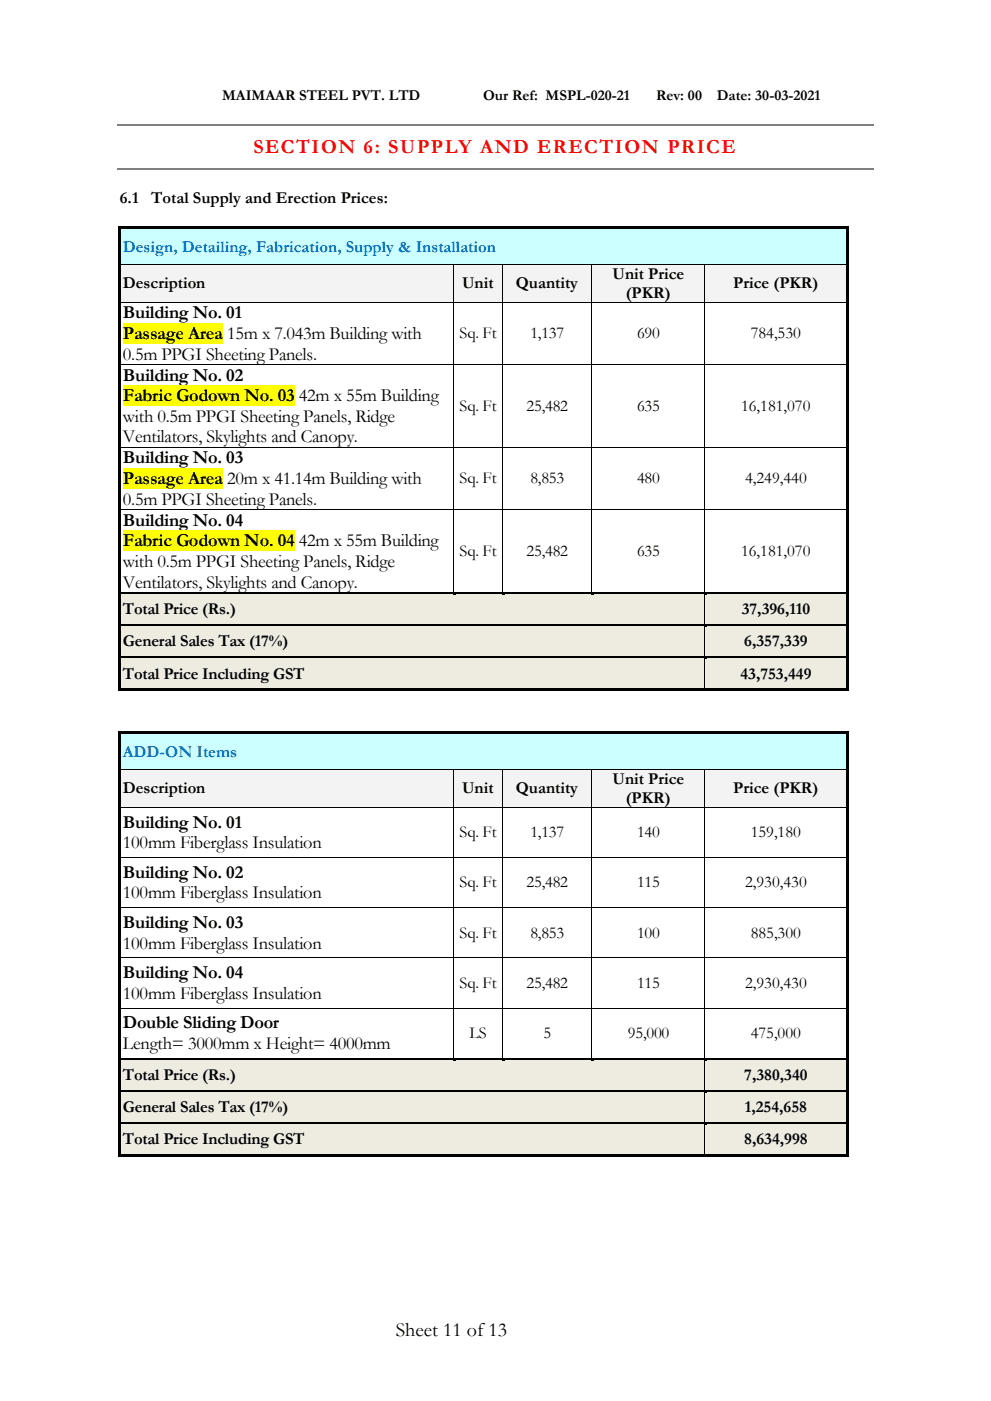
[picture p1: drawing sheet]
<svg xmlns="http://www.w3.org/2000/svg" width="210mm" height="297mm" viewBox="0 0 210 297" stroke-linecap="round" stroke-linejoin="round" font-family="sans-serif">
<defs><g id="words">
<text font-size="4.2" fill="#f00" x="53.7" y="32.4">SECTION 6: SUPPLY AND ERECTION PRICE</text>
<text font-size="4.2" x="83.9" y="283.2">Sheet 11 of13</text>
<g font-size="3.9">
<text x="26" y="67.5">Building No. 01</text>
<text x="26" y="71.8">Passage Area</text>
<text x="48.1" y="71.8">15m x 7.043m Building with</text>
<text x="26" y="76.2">0.5m PPGI Sheeting Panels.</text>
<text x="26" y="80.7">Building No. 02</text>
<text x="26" y="85.1">Fabric Godown No. 03</text>
<text x="26" y="89.4">with 0.5m PPGI Sheeting Panels, Ridge</text>
<text x="63.3" y="85.1">42m x 55m Building</text>
<text x="26" y="93.8">Ventilators, Skylights and Canopy.</text>
<text x="26" y="98.2">Building No. 03</text>
<text x="26" y="102.6">Passage Area</text>
<text x="26" y="107">0.5m PPGI Sheeting Panels.</text>
<text x="48.1" y="102.6">20m x 41.14m Building with</text>
<text x="26" y="111.4">Building No. 04</text>
<text x="26" y="115.8">Fabric Godown No. 04</text>
<text x="63.3" y="115.8">42m x 55m Building</text>
<text x="26" y="120.2">with 0.5m PPGI Sheeting Panels, Ridge</text>
<text x="26" y="124.5">Ventilators, Skylights and Canopy.</text>
<text x="26" y="175.4">Building No. 01</text>
<text x="26" y="179.8">100mm Fiberglass Insulation</text>
<text x="26" y="186">Building No. 02</text>
<text x="26" y="190.4">100mm Fiberglass Insulation</text>
<text x="26" y="196.7">Building No. 03</text>
<text x="26" y="201.1">100mm Fiberglass Insulation</text>
<text x="26" y="207.3">Building No. 04</text>
<text x="26" y="211.7">100mm Fiberglass Insulation</text>
<text x="26" y="218">Double Sliding Door</text>
<text x="26" y="222.3">Length= 3000mm x Height= 4000mm</text>
</g>
<g font-size="3.5">
<text x="25.4" y="43.1">6.1</text>
<text x="32.1" y="43.1">Total Supply and Erection Prices:</text>
<text x="129.8" y="59.1">Unit Price</text>
<text x="26" y="61.1">Description</text>
<text x="97.9" y="61.1">Unit</text>
<text x="109.3" y="61.1">Quantity</text>
<text x="132.7" y="63.1">(PKR)</text>
<text x="155.4" y="61.1">Price (PKR)</text>
<text x="97.4" y="71.7">Sq. Ft</text>
<text x="112.4" y="71.7">1,137</text>
<text x="135" y="71.7">690</text>
<text x="159.1" y="71.7">784,530</text>
<text x="97.4" y="87.1">Sq. Ft</text>
<text x="111.6" y="87.1">25,482</text>
<text x="135" y="87.1">635</text>
<text x="157.1" y="87.1">16,181,070</text>
<text x="97.4" y="102.5">Sq. Ft</text>
<text x="112.4" y="102.5">8,853</text>
<text x="135" y="102.5">480</text>
<text x="157.9" y="102.5">4,249,440</text>
<text x="97.4" y="117.8">Sq. Ft</text>
<text x="111.6" y="117.8">25,482</text>
<text x="135" y="117.8">635</text>
<text x="157.1" y="117.8">16,181,070</text>
<text x="26" y="130.2">Total Price (Rs.)</text>
<text x="157.2" y="130.2">37,396,110</text>
<text x="26" y="137">General Sales Tax (17%)</text>
<text x="157.8" y="137">6,357,339</text>
<text x="26" y="143.8">Total Price Including GST</text>
<text x="157" y="143.8">43,753,449</text>
<text x="129.8" y="166.1">Unit Price</text>
<text x="26" y="168.1">Description</text>
<text x="97.9" y="168.1">Unit</text>
<text x="109.3" y="168.1">Quantity</text>
<text x="132.7" y="170.1">(PKR)</text>
<text x="155.4" y="168.1">Price (PKR)</text>
<text x="97.4" y="177.4">Sq. Ft</text>
<text x="112.4" y="177.4">1,137</text>
<text x="135" y="177.4">140</text>
<text x="159.1" y="177.4">159,180</text>
<text x="97.4" y="188.1">Sq. Ft</text>
<text x="111.6" y="188.1">25,482</text>
<text x="135" y="188.1">115</text>
<text x="157.9" y="188.1">2,930,430</text>
<text x="97.4" y="198.7">Sq. Ft</text>
<text x="112.4" y="198.7">8,853</text>
<text x="135" y="198.7">100</text>
<text x="159.1" y="198.7">885,300</text>
<text x="97.4" y="209.4">Sq. Ft</text>
<text x="111.6" y="209.4">25,482</text>
<text x="135" y="209.4">115</text>
<text x="157.9" y="209.4">2,930,430</text>
<text x="99.5" y="220">LS</text>
<text x="115.2" y="220">5</text>
<text x="133.1" y="220">95,000</text>
<text x="159.1" y="220">475,000</text>
<text x="26" y="228.9">Total Price (Rs.)</text>
<text x="157.8" y="228.9">7,380,340</text>
<text x="26" y="235.7">General Sales Tax (17%)</text>
<text x="157.9" y="235.7">1,254,658</text>
<text x="26" y="242.5">Total Price Including GST</text>
<text x="157.8" y="242.5">8,634,998</text>
</g>
<g font-size="3.5" fill="#0070c0">
<text x="26" y="53.3">Design, Detailing, Fabrication, Supply &amp; Installation</text>
<text x="26" y="160.3">ADD-ON Items</text>
</g>
<g font-size="3.2">
<text x="47.1" y="21.3">MAIMAAR STEEL PVT. LTD</text>
<text x="102.4" y="21.3">Our Ref: MSPL-020-21</text>
<text x="139.1" y="21.3">Rev: 00</text>
<text x="152" y="21.3">Date: 30-03-2021</text>
</g>
</g></defs>
<path d="M24.9 26.5h160.3M24.9 35.7h160.3" fill="none" stroke="#808080" stroke-width=".25"/>
<path d="M25.7 48.6h153.6v1.7h-153.6z" fill-rule="evenodd" fill="#cff"/>
<path d="M25.9 50.3v4M179.1 50.3v4" fill="none" stroke="#cff" stroke-width=".38"/>
<g fill="#cff">
<path d="M25.7 54.3h153.6v1.7h-153.6z" fill-rule="evenodd"/>
<path d="M26 50.3h152.9v4h-152.9z" fill-rule="evenodd"/>
</g>
<g fill="#000">
<path d="M25.2 48.1h.5v.5h-.5z" fill-rule="evenodd"/>
<path d="M25.2 48.1h.5v.5h-.5z" fill-rule="evenodd"/>
<path d="M25.2 48.6h.5v7.4h-.5z" fill-rule="evenodd"/>
<path d="M25.7 48.1h153.6v.5h-153.6z" fill-rule="evenodd"/>
<path d="M179.3 48.1h.5v.5h-.5z" fill-rule="evenodd"/>
<path d="M179.3 48.1h.5v.5h-.5z" fill-rule="evenodd"/>
<path d="M179.3 48.6h.5v7.4h-.5z" fill-rule="evenodd"/>
</g>
<path d="M25.7 48.6h153.6" fill="none" stroke="#cff" stroke-width=".21"/>
<path d="M25.7 56.1h70.4v2h-70.4z" fill-rule="evenodd" fill="#f3f3f3"/>
<path d="M25.9 58.1v4" fill="none" stroke="#f3f3f3" stroke-width=".38"/>
<g fill="#f3f3f3">
<path d="M95.5 58.1h.6v4h-.6z" fill-rule="evenodd"/>
<path d="M25.7 62.1h70.4v2h-70.4z" fill-rule="evenodd"/>
<path d="M26 58.1h69.5v4h-69.5z" fill-rule="evenodd"/>
<path d="M96.2 56.1h10.3v2h-10.3z" fill-rule="evenodd"/>
<path d="M96.2 58.1h.5v4h-.5z" fill-rule="evenodd"/>
<path d="M105.9 58.1h.6v4h-.6z" fill-rule="evenodd"/>
<path d="M96.2 62.1h10.3v2h-10.3z" fill-rule="evenodd"/>
<path d="M96.7 58.1h9.2v4h-9.2z" fill-rule="evenodd"/>
<path d="M106.6 56.1h18.8v2h-18.8z" fill-rule="evenodd"/>
<path d="M106.6 58.1h.6v4h-.6z" fill-rule="evenodd"/>
<path d="M124.8 58.1h.6v4h-.6z" fill-rule="evenodd"/>
<path d="M106.6 62.1h18.8v2h-18.8z" fill-rule="evenodd"/>
<path d="M107.2 58.1h17.6v4h-17.6z" fill-rule="evenodd"/>
<path d="M125.5 56.1h.6v8h-.6z" fill-rule="evenodd"/>
<path d="M148.8 56.1h.6v8h-.6z" fill-rule="evenodd"/>
<path d="M126.1 56.1h22.7v4h-22.7z" fill-rule="evenodd"/>
<path d="M126.1 60.1h22.7v4h-22.7z" fill-rule="evenodd"/>
<path d="M149.5 56.1h29.8v2h-29.8z" fill-rule="evenodd"/>
<path d="M149.5 58.1h.6v4h-.6z" fill-rule="evenodd"/>
</g>
<path d="M179.1 58.1v4" fill="none" stroke="#f3f3f3" stroke-width=".38"/>
<g fill="#f3f3f3">
<path d="M149.5 62.1h29.8v2h-29.8z" fill-rule="evenodd"/>
<path d="M150.1 58.1h28.8v4h-28.8z" fill-rule="evenodd"/>
</g>
<g fill="#000">
<path d="M25.2 56l.5 .1z" fill-rule="evenodd"/>
<path d="M96.1 56l.1 .1z" fill-rule="evenodd"/>
<path d="M106.5 56l.1 .1z" fill-rule="evenodd"/>
<path d="M125.4 56l.1 .1z" fill-rule="evenodd"/>
<path d="M149.4 56l.1 .1z" fill-rule="evenodd"/>
<path d="M179.3 56l.5 .1z" fill-rule="evenodd"/>
<path d="M25.2 56.1h.5v8h-.5z" fill-rule="evenodd"/>
<path d="M179.3 56.1h.5v8h-.5z" fill-rule="evenodd"/>
</g>
<path d="M25.7 56.1h70.4M96.1 56.1v8M96.2 56.1h10.3M106.5 56.1v8M106.6 56.1h18.8M125.5 56.1v8M125.5 56.1h23.9M149.4 56.1v8M149.5 56.1h29.8" fill="none" stroke="#000" stroke-width=".21"/>
<path d="M26 68.5h21.2v4.4h-21.2z" fill-rule="evenodd" fill="#ff0"/>
<g fill="#000">
<path d="M25.2 64.1h.5z" fill-rule="evenodd"/>
<path d="M25.2 64.1h.5v13.2h-.5z" fill-rule="evenodd"/>
<path d="M96.1 64.1h.1z" fill-rule="evenodd"/>
<path d="M106.5 64.1h.1z" fill-rule="evenodd"/>
<path d="M125.4 64.1h.1z" fill-rule="evenodd"/>
<path d="M149.4 64.1h.1z" fill-rule="evenodd"/>
<path d="M179.3 64.1h.5z" fill-rule="evenodd"/>
<path d="M179.3 64.1h.5v13.2h-.5z" fill-rule="evenodd"/>
</g>
<path d="M25.7 64.1h70.4M96.1 64.1v13.2M96.2 64.1h10.3M106.5 64.1v13.2M106.6 64.1h18.8M149.4 64.1h-23.9v13.2M179.3 64.1h-29.8l-.1 13.2" fill="none" stroke="#000" stroke-width=".21"/>
<path d="M26 81.7h36.4v4.4h-36.4z" fill-rule="evenodd" fill="#ff0"/>
<g fill="#000">
<path d="M25.2 77.3l.5 .1z" fill-rule="evenodd"/>
<path d="M96.1 77.3l.1 .1z" fill-rule="evenodd"/>
<path d="M106.5 77.3l.1 .1z" fill-rule="evenodd"/>
<path d="M125.4 77.3l.1 .1z" fill-rule="evenodd"/>
<path d="M149.4 77.3l.1 .1z" fill-rule="evenodd"/>
<path d="M179.3 77.3l.5 .1z" fill-rule="evenodd"/>
<path d="M25.2 77.4h.5v17.4h-.5z" fill-rule="evenodd"/>
<path d="M179.3 77.4h.5v17.4h-.5z" fill-rule="evenodd"/>
</g>
<path d="M25.7 77.3h70.4M96.1 77.4v17.4M96.2 77.3h10.3M106.5 77.4v17.4M106.6 77.3h18.8M125.5 77.4v17.4M125.5 77.3h23.9M149.4 77.4v17.4M149.5 77.3h29.8" fill="none" stroke="#000" stroke-width=".21"/>
<path d="M26 99.2h21.2v4.4h-21.2z" fill-rule="evenodd" fill="#ff0"/>
<g fill="#000">
<path d="M25.2 94.8l.5 .1z" fill-rule="evenodd"/>
<path d="M96.1 94.8l.1 .1z" fill-rule="evenodd"/>
<path d="M106.5 94.8l.1 .1z" fill-rule="evenodd"/>
<path d="M125.4 94.8l.1 .1z" fill-rule="evenodd"/>
<path d="M149.4 94.8l.1 .1z" fill-rule="evenodd"/>
<path d="M179.3 94.8l.5 .1z" fill-rule="evenodd"/>
<path d="M25.2 94.9h.5v13.1h-.5z" fill-rule="evenodd"/>
<path d="M179.3 94.9h.5v13.1h-.5z" fill-rule="evenodd"/>
</g>
<path d="M25.7 94.8h70.4M96.1 94.9v13.1M96.2 94.8h10.3M106.5 94.9v13.1M106.6 94.8h18.8M125.5 94.9v13.1M125.5 94.8h23.9M149.4 94.9v13.1M149.5 94.8h29.8" fill="none" stroke="#000" stroke-width=".21"/>
<path d="M26 112.5h36.4v4.3h-36.4z" fill-rule="evenodd" fill="#ff0"/>
<g fill="#000">
<path d="M25.2 108l.5 .1z" fill-rule="evenodd"/>
<path d="M96.1 108l.1 .1z" fill-rule="evenodd"/>
<path d="M106.5 108l.1 .1z" fill-rule="evenodd"/>
<path d="M125.4 108l.1 .1z" fill-rule="evenodd"/>
<path d="M149.4 108l.1 .1z" fill-rule="evenodd"/>
<path d="M179.3 108l.5 .1z" fill-rule="evenodd"/>
<path d="M25.2 108.1h.5v17.4h-.5z" fill-rule="evenodd"/>
<path d="M179.3 108.1h.5v17.4h-.5z" fill-rule="evenodd"/>
</g>
<path d="M25.7 108.1h70.4M96.1 108.1v17.4M96.2 108.1h10.3M106.5 108.1v17.4M106.6 108.1h18.8M125.5 108.1v17.4M125.5 108.1h23.9M149.4 108.1v17.4M149.5 108.1h29.8" fill="none" stroke="#000" stroke-width=".21"/>
<path d="M25.7 126.1h123.7v1.1h-123.7z" fill-rule="evenodd" fill="#eeece1"/>
<path d="M25.9 127.2v4" fill="none" stroke="#eeece1" stroke-width=".38"/>
<g fill="#eeece1">
<path d="M148.8 127.2h.6v4h-.6z" fill-rule="evenodd"/>
<path d="M25.7 131.2h123.7v1.2h-123.7z" fill-rule="evenodd"/>
<path d="M26 127.2h122.8v4h-122.8z" fill-rule="evenodd"/>
<path d="M149.5 126.1h29.8v1.1h-29.8z" fill-rule="evenodd"/>
<path d="M149.5 127.2h.6v4h-.6z" fill-rule="evenodd"/>
</g>
<path d="M179.1 127.2v4" fill="none" stroke="#eeece1" stroke-width=".38"/>
<g fill="#eeece1">
<path d="M149.5 131.2h29.8v1.2h-29.8z" fill-rule="evenodd"/>
<path d="M150.1 127.2h28.8v4h-28.8z" fill-rule="evenodd"/>
</g>
<g fill="#000">
<path d="M25.2 125.5h.5v.6h-.5z" fill-rule="evenodd"/>
<path d="M25.7 125.5h70.4v.5h-70.4z" fill-rule="evenodd"/>
</g>
<path d="M25.7 126.1h70.4" fill="none" stroke="#eeece1" stroke-width=".21"/>
<path d="M96.1 126l.5 .1z" fill-rule="evenodd" fill="#eeece1"/>
<g fill="#000">
<path d="M96.1 125.5h.5v.5h-.5z" fill-rule="evenodd"/>
<path d="M96.6 125.5h9.9v.5h-9.9z" fill-rule="evenodd"/>
</g>
<path d="M96.6 126.1h9.9" fill="none" stroke="#eeece1" stroke-width=".21"/>
<path d="M106.5 126l.5 .1z" fill-rule="evenodd" fill="#eeece1"/>
<g fill="#000">
<path d="M106.5 125.5h.5v.5h-.5z" fill-rule="evenodd"/>
<path d="M107 125.5h18.4v.5h-18.4z" fill-rule="evenodd"/>
</g>
<path d="M107 126.1h18.4" fill="none" stroke="#eeece1" stroke-width=".21"/>
<path d="M125.4 126l.5 .1z" fill-rule="evenodd" fill="#eeece1"/>
<g fill="#000">
<path d="M125.4 125.5h.5v.5h-.5z" fill-rule="evenodd"/>
<path d="M125.9 125.5h23.5v.5h-23.5z" fill-rule="evenodd"/>
</g>
<path d="M125.9 126.1h23.5" fill="none" stroke="#eeece1" stroke-width=".21"/>
<path d="M149.5 126l.4 .1z" fill-rule="evenodd" fill="#eeece1"/>
<g fill="#000">
<path d="M25.2 126.1h.5v6.3h-.5z" fill-rule="evenodd"/>
<path d="M149.4 125.5h.5v.5h-.5z" fill-rule="evenodd"/>
<path d="M149.9 125.5h29.4v.5h-29.4z" fill-rule="evenodd"/>
<path d="M179.3 125.5h.5v.6h-.5z" fill-rule="evenodd"/>
<path d="M179.3 126.1h.5v6.3h-.5z" fill-rule="evenodd"/>
</g>
<path d="M149.9 126.1h29.4" fill="none" stroke="#eeece1" stroke-width=".21"/>
<path d="M149.4 126.1v6.3" fill="none" stroke="#000" stroke-width=".21"/>
<path d="M25.7 132.9h123.7v1.1h-123.7z" fill-rule="evenodd" fill="#eeece1"/>
<path d="M25.9 134v4" fill="none" stroke="#eeece1" stroke-width=".38"/>
<g fill="#eeece1">
<path d="M148.8 134h.6v4h-.6z" fill-rule="evenodd"/>
<path d="M25.7 138h123.7v1.1h-123.7z" fill-rule="evenodd"/>
<path d="M26 134h122.8v4h-122.8z" fill-rule="evenodd"/>
<path d="M149.5 132.9h29.8v1.1h-29.8z" fill-rule="evenodd"/>
<path d="M149.5 134h.6v4h-.6z" fill-rule="evenodd"/>
</g>
<path d="M179.1 134v4" fill="none" stroke="#eeece1" stroke-width=".38"/>
<g fill="#eeece1">
<path d="M149.5 138h29.8v1.1h-29.8z" fill-rule="evenodd"/>
<path d="M150.1 134h28.8v4h-28.8z" fill-rule="evenodd"/>
</g>
<g fill="#000">
<path d="M25.2 132.4h.5v.5h-.5z" fill-rule="evenodd"/>
<path d="M25.7 132.4h123.7v.5h-123.7z" fill-rule="evenodd"/>
</g>
<path d="M25.7 132.9h123.7" fill="none" stroke="#eeece1" stroke-width=".21"/>
<path d="M149.5 132.9h.4z" fill-rule="evenodd" fill="#eeece1"/>
<g fill="#000">
<path d="M25.2 132.9h.5v6.2h-.5z" fill-rule="evenodd"/>
<path d="M149.4 132.4h.5v.5h-.5z" fill-rule="evenodd"/>
<path d="M149.9 132.4h29.4v.5h-29.4z" fill-rule="evenodd"/>
<path d="M179.3 132.4h.5v.5h-.5z" fill-rule="evenodd"/>
<path d="M179.3 132.9h.5v6.2h-.5z" fill-rule="evenodd"/>
</g>
<path d="M149.9 132.9h29.4" fill="none" stroke="#eeece1" stroke-width=".21"/>
<path d="M149.4 132.9v6.2" fill="none" stroke="#000" stroke-width=".21"/>
<path d="M25.7 139.6h123.7v1.2h-123.7z" fill-rule="evenodd" fill="#eeece1"/>
<path d="M25.9 140.8v4" fill="none" stroke="#eeece1" stroke-width=".38"/>
<g fill="#eeece1">
<path d="M148.8 140.8h.6v4h-.6z" fill-rule="evenodd"/>
<path d="M25.7 144.8h123.7v1.1h-123.7z" fill-rule="evenodd"/>
<path d="M26 140.8h122.8v4h-122.8z" fill-rule="evenodd"/>
<path d="M149.5 139.6h29.8v1.2h-29.8z" fill-rule="evenodd"/>
<path d="M149.5 140.8h.6v4h-.6z" fill-rule="evenodd"/>
</g>
<path d="M179.1 140.8v4" fill="none" stroke="#eeece1" stroke-width=".38"/>
<g fill="#eeece1">
<path d="M149.5 144.8h29.8v1.1h-29.8z" fill-rule="evenodd"/>
<path d="M150.1 140.8h28.8v4h-28.8z" fill-rule="evenodd"/>
</g>
<g fill="#000">
<path d="M25.2 139.1h.5v.6h-.5z" fill-rule="evenodd"/>
<path d="M25.7 139.1h123.7v.5h-123.7z" fill-rule="evenodd"/>
</g>
<path d="M25.7 139.7h123.7" fill="none" stroke="#eeece1" stroke-width=".21"/>
<path d="M149.5 139.6l.4 .1z" fill-rule="evenodd" fill="#eeece1"/>
<g fill="#000">
<path d="M149.4 139.1h.5v.5h-.5z" fill-rule="evenodd"/>
<path d="M149.9 139.1h29.4v.5h-29.4z" fill-rule="evenodd"/>
<path d="M179.3 139.1h.5v.6h-.5z" fill-rule="evenodd"/>
<path d="M25.2 139.7h.5v6.2h-.5z" fill-rule="evenodd"/>
<path d="M25.2 145.9h.5v.5h-.5z" fill-rule="evenodd"/>
<path d="M25.2 145.9h.5v.5h-.5z" fill-rule="evenodd"/>
<path d="M25.7 145.9h123.7v.5h-123.7z" fill-rule="evenodd"/>
<path d="M149.4 145.9h.5v.5h-.5z" fill-rule="evenodd"/>
<path d="M149.9 145.9h29.4v.5h-29.4z" fill-rule="evenodd"/>
<path d="M179.3 139.7h.5v6.2h-.5z" fill-rule="evenodd"/>
<path d="M179.3 145.9h.5v.5h-.5z" fill-rule="evenodd"/>
<path d="M179.3 145.9h.5v.5h-.5z" fill-rule="evenodd"/>
</g>
<path d="M149.9 139.7h29.4" fill="none" stroke="#eeece1" stroke-width=".21"/>
<path d="M149.4 139.7v6.2" fill="none" stroke="#000" stroke-width=".21"/>
<path d="M25.7 155.6h153.6v1.7h-153.6z" fill-rule="evenodd" fill="#cff"/>
<path d="M25.9 157.3v4M179.1 157.3v4" fill="none" stroke="#cff" stroke-width=".38"/>
<g fill="#cff">
<path d="M25.7 161.3h153.6v1.8h-153.6z" fill-rule="evenodd"/>
<path d="M26 157.3h152.9v4h-152.9z" fill-rule="evenodd"/>
</g>
<g fill="#000">
<path d="M25.2 155h.5v.6h-.5z" fill-rule="evenodd"/>
<path d="M25.2 155h.5v.6h-.5z" fill-rule="evenodd"/>
<path d="M25.7 155h153.6v.6h-153.6z" fill-rule="evenodd"/>
<path d="M179.3 155h.5v.6h-.5z" fill-rule="evenodd"/>
<path d="M179.3 155h.5v.6h-.5z" fill-rule="evenodd"/>
<path d="M25.2 155.6h.5v7.5h-.5z" fill-rule="evenodd"/>
<path d="M179.3 155.6h.5v7.5h-.5z" fill-rule="evenodd"/>
</g>
<path d="M25.7 155.6h153.6" fill="none" stroke="#cff" stroke-width=".21"/>
<path d="M25.7 163.1h70.4v2h-70.4z" fill-rule="evenodd" fill="#f3f3f3"/>
<path d="M25.9 165.1v4" fill="none" stroke="#f3f3f3" stroke-width=".38"/>
<g fill="#f3f3f3">
<path d="M95.5 165.1h.6v4h-.6z" fill-rule="evenodd"/>
<path d="M25.7 169.1h70.4v2h-70.4z" fill-rule="evenodd"/>
<path d="M26 165.1h69.5v4h-69.5z" fill-rule="evenodd"/>
<path d="M96.2 163.1h10.3v2h-10.3z" fill-rule="evenodd"/>
<path d="M96.2 165.1h.5v4h-.5z" fill-rule="evenodd"/>
<path d="M105.9 165.1h.6v4h-.6z" fill-rule="evenodd"/>
<path d="M96.2 169.1h10.3v2h-10.3z" fill-rule="evenodd"/>
<path d="M96.7 165.1h9.2v4h-9.2z" fill-rule="evenodd"/>
<path d="M106.6 163.1h18.8v2h-18.8z" fill-rule="evenodd"/>
<path d="M106.6 165.1h.6v4h-.6z" fill-rule="evenodd"/>
<path d="M124.8 165.1h.6v4h-.6z" fill-rule="evenodd"/>
<path d="M106.6 169.1h18.8v2h-18.8z" fill-rule="evenodd"/>
<path d="M107.2 165.1h17.6v4h-17.6z" fill-rule="evenodd"/>
<path d="M125.5 163.1h.6v8h-.6z" fill-rule="evenodd"/>
<path d="M148.8 163.1h.6v8h-.6z" fill-rule="evenodd"/>
<path d="M126.1 163.1h22.7v4h-22.7z" fill-rule="evenodd"/>
<path d="M126.1 167.1h22.7v4h-22.7z" fill-rule="evenodd"/>
<path d="M149.5 163.1h29.8v2h-29.8z" fill-rule="evenodd"/>
<path d="M149.5 165.1h.6v4h-.6z" fill-rule="evenodd"/>
</g>
<path d="M179.1 165.1v4" fill="none" stroke="#f3f3f3" stroke-width=".38"/>
<g fill="#f3f3f3">
<path d="M149.5 169.1h29.8v2h-29.8z" fill-rule="evenodd"/>
<path d="M150.1 165.1h28.8v4h-28.8z" fill-rule="evenodd"/>
</g>
<g fill="#000">
<path d="M25.2 163.1h.5z" fill-rule="evenodd"/>
<path d="M25.2 163.1h.5v8h-.5z" fill-rule="evenodd"/>
<path d="M25.2 171.1h.5z" fill-rule="evenodd"/>
<path d="M96.1 163.1h.1z" fill-rule="evenodd"/>
<path d="M96.1 171.1h.1z" fill-rule="evenodd"/>
<path d="M106.5 163.1h.1z" fill-rule="evenodd"/>
<path d="M106.5 171.1h.1z" fill-rule="evenodd"/>
<path d="M125.4 163.1h.1z" fill-rule="evenodd"/>
<path d="M125.4 171.1h.1z" fill-rule="evenodd"/>
<path d="M149.4 163.1h.1z" fill-rule="evenodd"/>
<path d="M149.4 171.1h.1z" fill-rule="evenodd"/>
<path d="M179.3 163.1h.5z" fill-rule="evenodd"/>
<path d="M179.3 163.1h.5v8h-.5z" fill-rule="evenodd"/>
<path d="M179.3 171.1h.5z" fill-rule="evenodd"/>
<path d="M25.2 171.1h.5v10.6h-.5z" fill-rule="evenodd"/>
<path d="M25.2 181.7l.5 .1z" fill-rule="evenodd"/>
<path d="M25.2 181.8h.5v10.5h-.5z" fill-rule="evenodd"/>
<path d="M25.2 192.3l.5 .1z" fill-rule="evenodd"/>
<path d="M96.1 181.7l.1 .1z" fill-rule="evenodd"/>
<path d="M96.1 192.3l.1 .1z" fill-rule="evenodd"/>
<path d="M106.5 181.7l.1 .1z" fill-rule="evenodd"/>
<path d="M106.5 192.3l.1 .1z" fill-rule="evenodd"/>
<path d="M125.4 181.7l.1 .1z" fill-rule="evenodd"/>
<path d="M125.4 192.3l.1 .1z" fill-rule="evenodd"/>
<path d="M149.4 181.7l.1 .1z" fill-rule="evenodd"/>
<path d="M149.4 192.3l.1 .1z" fill-rule="evenodd"/>
<path d="M179.3 171.1h.5v10.6h-.5z" fill-rule="evenodd"/>
<path d="M179.3 181.7l.5 .1z" fill-rule="evenodd"/>
<path d="M179.3 181.8h.5v10.5h-.5z" fill-rule="evenodd"/>
<path d="M179.3 192.3l.5 .1z" fill-rule="evenodd"/>
<path d="M25.2 192.4h.5v10.6h-.5z" fill-rule="evenodd"/>
<path d="M25.2 203l.5 .1z" fill-rule="evenodd"/>
<path d="M25.2 203.1h.5v10.5h-.5z" fill-rule="evenodd"/>
<path d="M25.2 213.6l.5 .1z" fill-rule="evenodd"/>
<path d="M96.1 203l.1 .1z" fill-rule="evenodd"/>
<path d="M96.1 213.6l.1 .1z" fill-rule="evenodd"/>
<path d="M106.5 203l.1 .1z" fill-rule="evenodd"/>
<path d="M106.5 213.6l.1 .1z" fill-rule="evenodd"/>
<path d="M125.4 203l.1 .1z" fill-rule="evenodd"/>
<path d="M125.4 213.6l.1 .1z" fill-rule="evenodd"/>
<path d="M149.4 203l.1 .1z" fill-rule="evenodd"/>
<path d="M149.4 213.6l.1 .1z" fill-rule="evenodd"/>
<path d="M179.3 192.4h.5v10.6h-.5z" fill-rule="evenodd"/>
<path d="M179.3 203l.5 .1z" fill-rule="evenodd"/>
<path d="M179.3 203.1h.5v10.5h-.5z" fill-rule="evenodd"/>
<path d="M179.3 213.6l.5 .1z" fill-rule="evenodd"/>
<path d="M25.2 213.7h.5v10.6h-.5z" fill-rule="evenodd"/>
<path d="M179.3 213.7h.5v10.6h-.5z" fill-rule="evenodd"/>
</g>
<g fill="none" stroke="#000" stroke-width=".21">
<path d="M25.7 163.1h70.4M25.7 171.1h70.4M96.1 163.1v8M96.1 171.1v10.6M96.2 163.1h10.3M96.2 171.1h10.3M106.5 163.1v8M106.5 171.1v10.6M106.6 163.1h18.8M106.6 171.1h18.8M125.5 163.1v8M125.5 171.1v10.6"/>
<path d="M125.5 163.1h23.9M125.5 171.1h23.9M149.4 163.1v8M149.4 171.1v10.6M149.5 163.1h29.8M149.5 171.1h29.8M25.7 181.8h70.4M25.7 192.4h70.4M96.1 181.8v10.5M96.1 192.4v10.6M96.2 181.8h10.3M96.2 192.4h10.3"/>
<path d="M106.5 181.8v10.5M106.5 192.4v10.6M106.6 181.8h18.8M106.6 192.4h18.8M125.5 181.8v10.5M125.5 181.8h23.9M149.4 192.4h-23.9v10.6M149.4 181.8v10.5M149.5 181.8h29.8M179.3 192.4h-29.9v10.6M25.7 203h70.4M25.7 213.6h70.4"/>
<path d="M96.1 203.1v10.5M96.1 213.7v10.6M96.2 203h10.3M96.2 213.6h10.3M106.5 203.1v10.5M106.5 213.7v10.6M106.6 203h18.8M106.6 213.6h18.8M125.5 203.1v10.5M125.5 203h23.9M149.4 213.6l-23.9 .1v10.6M149.4 203.1v10.5"/>
<path d="M149.5 203h29.8M179.3 213.6l-29.9 .1v10.6"/>
</g>
<path d="M25.7 224.8h123.7v1.1h-123.7z" fill-rule="evenodd" fill="#eeece1"/>
<path d="M25.9 225.9v4" fill="none" stroke="#eeece1" stroke-width=".38"/>
<g fill="#eeece1">
<path d="M148.8 225.9h.6v4h-.6z" fill-rule="evenodd"/>
<path d="M25.7 229.9h123.7v1.1h-123.7z" fill-rule="evenodd"/>
<path d="M26 225.9h122.8v4h-122.8z" fill-rule="evenodd"/>
<path d="M149.5 224.8h29.8v1.1h-29.8z" fill-rule="evenodd"/>
<path d="M149.5 225.9h.6v4h-.6z" fill-rule="evenodd"/>
</g>
<path d="M179.1 225.9v4" fill="none" stroke="#eeece1" stroke-width=".38"/>
<g fill="#eeece1">
<path d="M149.5 229.9h29.8v1.1h-29.8z" fill-rule="evenodd"/>
<path d="M150.1 225.9h28.8v4h-28.8z" fill-rule="evenodd"/>
</g>
<g fill="#000">
<path d="M25.2 224.3h.5v.5h-.5z" fill-rule="evenodd"/>
<path d="M25.7 224.3h70.4v.5h-70.4z" fill-rule="evenodd"/>
</g>
<path d="M25.7 224.8h70.4" fill="none" stroke="#eeece1" stroke-width=".21"/>
<path d="M96.1 224.8h.5z" fill-rule="evenodd" fill="#eeece1"/>
<g fill="#000">
<path d="M96.1 224.3h.5v.5h-.5z" fill-rule="evenodd"/>
<path d="M96.6 224.3h9.9v.5h-9.9z" fill-rule="evenodd"/>
</g>
<path d="M96.6 224.8h9.9" fill="none" stroke="#eeece1" stroke-width=".21"/>
<path d="M106.5 224.8h.5z" fill-rule="evenodd" fill="#eeece1"/>
<g fill="#000">
<path d="M106.5 224.3h.5v.5h-.5z" fill-rule="evenodd"/>
<path d="M107 224.3h18.4v.5h-18.4z" fill-rule="evenodd"/>
</g>
<path d="M107 224.8h18.4" fill="none" stroke="#eeece1" stroke-width=".21"/>
<path d="M125.4 224.8h.5z" fill-rule="evenodd" fill="#eeece1"/>
<g fill="#000">
<path d="M125.4 224.3h.5v.5h-.5z" fill-rule="evenodd"/>
<path d="M125.9 224.3h23.5v.5h-23.5z" fill-rule="evenodd"/>
</g>
<path d="M125.9 224.8h23.5" fill="none" stroke="#eeece1" stroke-width=".21"/>
<path d="M149.5 224.8h.4z" fill-rule="evenodd" fill="#eeece1"/>
<g fill="#000">
<path d="M25.2 224.8h.5v6.2h-.5z" fill-rule="evenodd"/>
<path d="M149.4 224.3h.5v.5h-.5z" fill-rule="evenodd"/>
<path d="M149.9 224.3h29.4v.5h-29.4z" fill-rule="evenodd"/>
<path d="M179.3 224.3h.5v.5h-.5z" fill-rule="evenodd"/>
<path d="M179.3 224.8h.5v6.2h-.5z" fill-rule="evenodd"/>
</g>
<path d="M149.9 224.8h29.4" fill="none" stroke="#eeece1" stroke-width=".21"/>
<path d="M149.4 224.8v6.2" fill="none" stroke="#000" stroke-width=".21"/>
<path d="M25.7 231.6h123.7v1.1h-123.7z" fill-rule="evenodd" fill="#eeece1"/>
<path d="M25.9 232.7v4" fill="none" stroke="#eeece1" stroke-width=".38"/>
<g fill="#eeece1">
<path d="M148.8 232.7h.6v4h-.6z" fill-rule="evenodd"/>
<path d="M25.7 236.7h123.7v1.1h-123.7z" fill-rule="evenodd"/>
<path d="M26 232.7h122.8v4h-122.8z" fill-rule="evenodd"/>
<path d="M149.5 231.6h29.8v1.1h-29.8z" fill-rule="evenodd"/>
<path d="M149.5 232.7h.6v4h-.6z" fill-rule="evenodd"/>
</g>
<path d="M179.1 232.7v4" fill="none" stroke="#eeece1" stroke-width=".38"/>
<g fill="#eeece1">
<path d="M149.5 236.7h29.8v1.1h-29.8z" fill-rule="evenodd"/>
<path d="M150.1 232.7h28.8v4h-28.8z" fill-rule="evenodd"/>
</g>
<g fill="#000">
<path d="M25.2 231h.5v.6h-.5z" fill-rule="evenodd"/>
<path d="M25.7 231h123.7v.6h-123.7z" fill-rule="evenodd"/>
</g>
<path d="M25.7 231.6h123.7" fill="none" stroke="#eeece1" stroke-width=".21"/>
<path d="M149.5 231.6h.4z" fill-rule="evenodd" fill="#eeece1"/>
<g fill="#000">
<path d="M25.2 231.6h.5v6.2h-.5z" fill-rule="evenodd"/>
<path d="M149.4 231h.5v.6h-.5z" fill-rule="evenodd"/>
<path d="M149.9 231h29.4v.6h-29.4z" fill-rule="evenodd"/>
<path d="M179.3 231h.5v.6h-.5z" fill-rule="evenodd"/>
<path d="M179.3 231.6h.5v6.2h-.5z" fill-rule="evenodd"/>
</g>
<path d="M149.9 231.6h29.4" fill="none" stroke="#eeece1" stroke-width=".21"/>
<path d="M149.4 231.6v6.2" fill="none" stroke="#000" stroke-width=".21"/>
<path d="M25.7 238.4h123.7v1.1h-123.7z" fill-rule="evenodd" fill="#eeece1"/>
<path d="M25.9 239.5v4" fill="none" stroke="#eeece1" stroke-width=".38"/>
<g fill="#eeece1">
<path d="M148.8 239.5h.6v4h-.6z" fill-rule="evenodd"/>
<path d="M25.7 243.5h123.7v1.1h-123.7z" fill-rule="evenodd"/>
<path d="M26 239.5h122.8v4h-122.8z" fill-rule="evenodd"/>
<path d="M149.5 238.4h29.8v1.1h-29.8z" fill-rule="evenodd"/>
<path d="M149.5 239.5h.6v4h-.6z" fill-rule="evenodd"/>
</g>
<path d="M179.1 239.5v4" fill="none" stroke="#eeece1" stroke-width=".38"/>
<g fill="#eeece1">
<path d="M149.5 243.5h29.8v1.1h-29.8z" fill-rule="evenodd"/>
<path d="M150.1 239.5h28.8v4h-28.8z" fill-rule="evenodd"/>
</g>
<g fill="#000">
<path d="M25.2 237.8h.5v.6h-.5z" fill-rule="evenodd"/>
<path d="M25.7 237.8h123.7v.5h-123.7z" fill-rule="evenodd"/>
</g>
<path d="M25.7 238.4h123.7" fill="none" stroke="#eeece1" stroke-width=".21"/>
<path d="M149.5 238.3l.4 .1z" fill-rule="evenodd" fill="#eeece1"/>
<g fill="#000">
<path d="M149.4 237.8h.5v.5h-.5z" fill-rule="evenodd"/>
<path d="M149.9 237.8h29.4v.5h-29.4z" fill-rule="evenodd"/>
<path d="M179.3 237.8h.5v.6h-.5z" fill-rule="evenodd"/>
<path d="M25.2 238.4h.5v6.2h-.5z" fill-rule="evenodd"/>
<path d="M25.2 244.6h.5v.5h-.5z" fill-rule="evenodd"/>
<path d="M25.2 244.6h.5v.5h-.5z" fill-rule="evenodd"/>
<path d="M25.7 244.6h123.7v.5h-123.7z" fill-rule="evenodd"/>
<path d="M149.4 244.6h.5v.5h-.5z" fill-rule="evenodd"/>
<path d="M149.9 244.6h29.4v.5h-29.4z" fill-rule="evenodd"/>
<path d="M179.3 238.4h.5v6.2h-.5z" fill-rule="evenodd"/>
<path d="M179.3 244.6h.5v.5h-.5z" fill-rule="evenodd"/>
<path d="M179.3 244.6h.5v.5h-.5z" fill-rule="evenodd"/>
</g>
<path d="M149.9 238.4h29.4" fill="none" stroke="#eeece1" stroke-width=".21"/>
<path d="M149.4 238.4v6.2" fill="none" stroke="#000" stroke-width=".21"/>
<use href="#words"/>
</svg>
